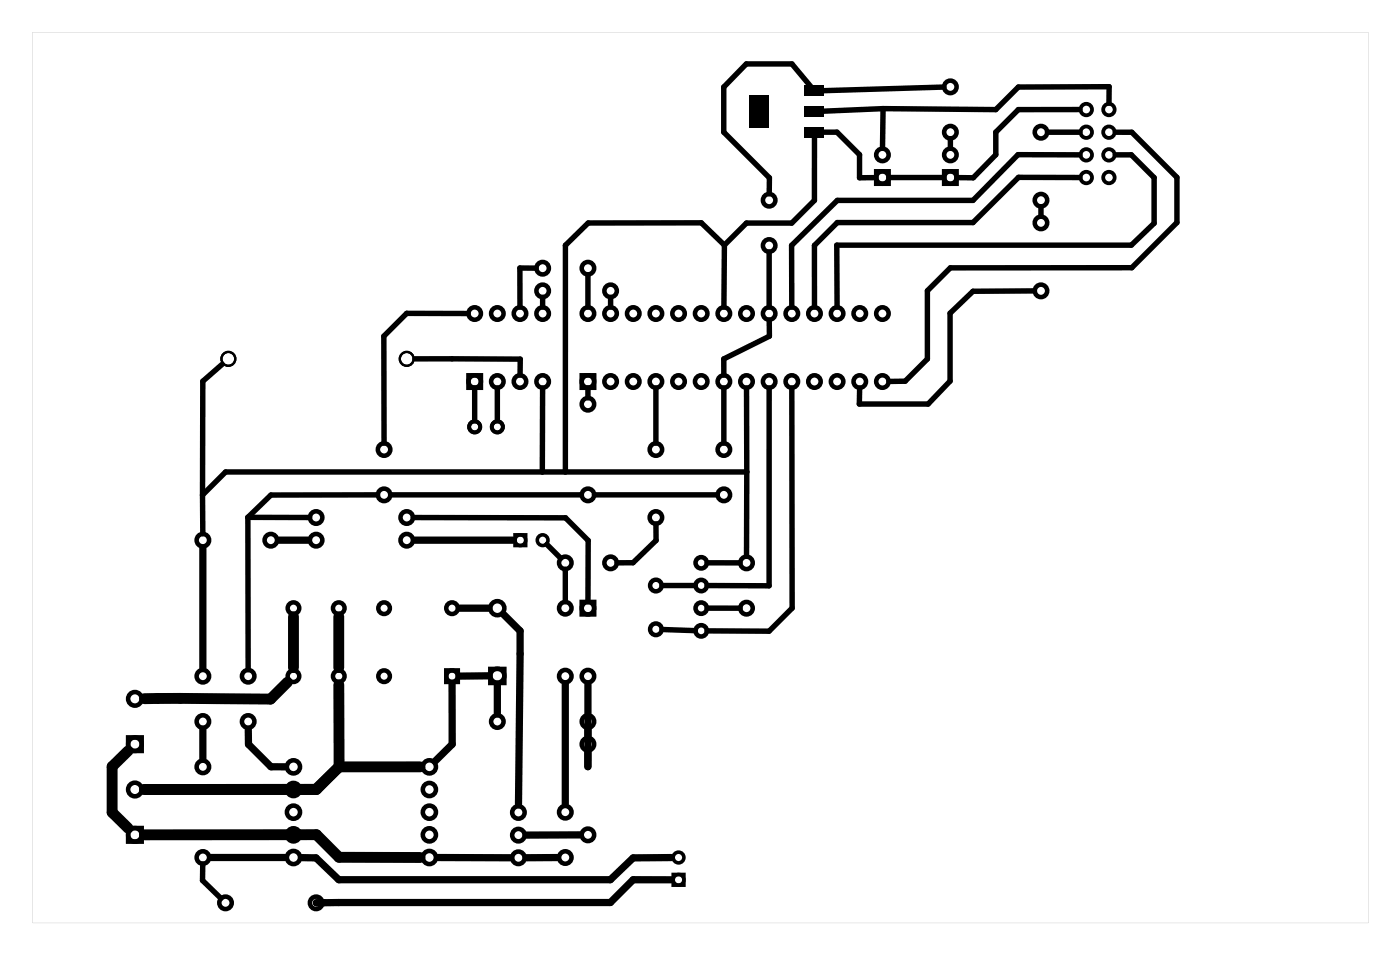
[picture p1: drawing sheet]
<svg xmlns="http://www.w3.org/2000/svg" width="157mm" height="107mm" viewBox="0 0 157 107" stroke-linecap="round" stroke-linejoin="round" font-family="sans-serif">
<g fill="#000">
<path d="M84 10.7h2.2v3.6h-2.2zM90.2 14.2h2.2v1.2h-2.2zM90.2 11.9h2.2v1.2h-2.2zM90.2 9.6h2.2v1.2h-2.2z"/>
<path d="M3.6 3.6h149.8v99.8h-149.8zM3.6 3.6v99.8h149.8v-99.8z"/>
</g>
<g fill="none" stroke="#000" stroke-width=".51">
<path d="M98.2 19.2h1.4v1.4h-1.4zM105.9 19.2h1.4v1.4h-1.4zM52.5 42.1h1.4v1.4h-1.4zM65.2 42.1h1.4v1.4h-1.4zM55 75h1.6v1.5h-1.6zM65.2 67.5h1.4v1.4h-1.4zM14.4 92.8h1.5v1.5h-1.5zM14.4 82.6h1.5v1.6h-1.5z"/>
<circle cx="98.9" cy="17.4" r=".7"/>
<circle cx="98.9" cy="19.9" r=".7"/>
<circle cx="106.6" cy="14.8" r=".7"/>
<circle cx="106.6" cy="9.7" r=".7"/>
<circle cx="106.6" cy="17.4" r=".7"/>
<circle cx="106.6" cy="19.9" r=".7"/>
<circle cx="116.7" cy="14.8" r=".7"/>
<circle cx="53.2" cy="35.1" r=".7"/>
<circle cx="55.8" cy="35.1" r=".7"/>
<circle cx="58.3" cy="35.1" r=".7"/>
<circle cx="60.8" cy="30.1" r=".7"/>
<circle cx="60.8" cy="32.6" r=".7"/>
<circle cx="60.8" cy="35.1" r=".7"/>
<circle cx="65.9" cy="30.1" r=".7"/>
<circle cx="65.9" cy="35.1" r=".7"/>
<circle cx="68.5" cy="32.6" r=".7"/>
<circle cx="68.5" cy="35.1" r=".7"/>
<circle cx="71" cy="35.1" r=".7"/>
<circle cx="73.5" cy="35.1" r=".7"/>
<circle cx="76.1" cy="35.1" r=".7"/>
<circle cx="78.6" cy="35.1" r=".7"/>
<circle cx="81.2" cy="35.1" r=".7"/>
<circle cx="83.7" cy="35.1" r=".7"/>
<circle cx="86.2" cy="27.5" r=".7"/>
<circle cx="86.2" cy="22.4" r=".7"/>
<circle cx="86.2" cy="35.1" r=".7"/>
<circle cx="88.8" cy="35.1" r=".7"/>
<circle cx="91.3" cy="35.1" r=".7"/>
<circle cx="93.9" cy="35.1" r=".7"/>
<circle cx="96.4" cy="35.1" r=".7"/>
<circle cx="98.9" cy="35.1" r=".7"/>
<circle cx="116.7" cy="32.6" r=".7"/>
<circle cx="116.7" cy="22.4" r=".7"/>
<circle cx="116.7" cy="25" r=".7"/>
<circle cx="35.4" cy="58" r=".7"/>
<circle cx="43.1" cy="55.5" r=".7"/>
<circle cx="43.1" cy="50.4" r=".7"/>
<circle cx="45.6" cy="58" r=".7"/>
<circle cx="53.2" cy="42.8" r=".7"/>
<circle cx="55.8" cy="42.8" r=".7"/>
<circle cx="58.3" cy="42.8" r=".7"/>
<circle cx="60.8" cy="42.8" r=".7"/>
<circle cx="65.9" cy="45.3" r=".7"/>
<circle cx="65.9" cy="55.5" r=".7"/>
<circle cx="65.9" cy="42.8" r=".7"/>
<circle cx="68.5" cy="42.8" r=".7"/>
<circle cx="71" cy="42.8" r=".7"/>
<circle cx="73.5" cy="58" r=".7"/>
<circle cx="73.5" cy="50.4" r=".7"/>
<circle cx="73.5" cy="42.8" r=".7"/>
<circle cx="76.1" cy="42.8" r=".7"/>
<circle cx="78.6" cy="42.8" r=".7"/>
<circle cx="81.2" cy="55.5" r=".7"/>
<circle cx="81.2" cy="50.4" r=".7"/>
<circle cx="81.2" cy="42.8" r=".7"/>
<circle cx="83.7" cy="42.8" r=".7"/>
<circle cx="86.2" cy="42.8" r=".7"/>
<circle cx="88.8" cy="42.8" r=".7"/>
<circle cx="91.3" cy="42.8" r=".7"/>
<circle cx="93.9" cy="42.8" r=".7"/>
<circle cx="96.4" cy="42.8" r=".7"/>
<circle cx="98.9" cy="42.8" r=".7"/>
<circle cx="15.1" cy="78.3" r=".76"/>
<circle cx="22.7" cy="75.8" r=".7"/>
<circle cx="22.7" cy="60.5" r=".7"/>
<circle cx="27.8" cy="75.8" r=".7"/>
<circle cx="30.4" cy="60.5" r=".7"/>
<circle cx="35.4" cy="60.5" r=".7"/>
<circle cx="45.6" cy="60.5" r=".7"/>
<circle cx="55.8" cy="68.2" r=".79"/>
<circle cx="55.8" cy="75.7" r=".79"/>
<circle cx="63.4" cy="68.2" r=".7"/>
<circle cx="63.4" cy="75.8" r=".7"/>
<circle cx="63.4" cy="63.1" r=".7"/>
<circle cx="65.9" cy="68.2" r=".7"/>
<circle cx="65.9" cy="75.8" r=".7"/>
<circle cx="68.5" cy="63.1" r=".7"/>
<circle cx="78.6" cy="63.1" r=".64"/>
<circle cx="78.6" cy="65.6" r=".64"/>
<circle cx="78.6" cy="68.2" r=".64"/>
<circle cx="78.6" cy="70.7" r=".64"/>
<circle cx="83.7" cy="68.2" r=".7"/>
<circle cx="83.7" cy="63.1" r=".7"/>
<circle cx="15.1" cy="83.4" r=".76"/>
<circle cx="15.1" cy="93.6" r=".76"/>
<circle cx="15.1" cy="88.5" r=".76"/>
<circle cx="22.7" cy="96.1" r=".7"/>
<circle cx="22.7" cy="80.9" r=".7"/>
<circle cx="22.7" cy="85.9" r=".7"/>
<circle cx="27.8" cy="80.9" r=".7"/>
<circle cx="32.9" cy="88.5" r=".74"/>
<circle cx="32.9" cy="85.9" r=".74"/>
<circle cx="32.9" cy="91" r=".74"/>
<circle cx="32.9" cy="93.6" r=".74"/>
<circle cx="32.9" cy="96.1" r=".74"/>
<circle cx="48.1" cy="88.5" r=".74"/>
<circle cx="48.1" cy="85.9" r=".74"/>
<circle cx="48.1" cy="93.6" r=".74"/>
<circle cx="48.1" cy="91" r=".74"/>
<circle cx="48.1" cy="96.1" r=".74"/>
<circle cx="55.8" cy="80.9" r=".7"/>
<circle cx="58.1" cy="93.6" r=".7"/>
<circle cx="58.1" cy="91" r=".7"/>
<circle cx="58.1" cy="96.1" r=".7"/>
<circle cx="63.4" cy="96.1" r=".7"/>
<circle cx="63.4" cy="91" r=".7"/>
<circle cx="65.9" cy="83.4" r=".7"/>
<circle cx="65.9" cy="93.6" r=".7"/>
<circle cx="65.9" cy="80.9" r=".7"/>
<circle cx="25.3" cy="101.2" r=".7"/>
<circle cx="35.4" cy="101.2" r=".7"/>
</g>
<g fill="none" stroke="#000" stroke-width=".5">
<path d="M50 75.1h1.3v1.3h-1.3z"/>
<circle cx="32.9" cy="68.2" r=".65"/>
<circle cx="32.9" cy="75.8" r=".65"/>
<circle cx="38" cy="68.2" r=".65"/>
<circle cx="38" cy="75.8" r=".65"/>
<circle cx="43.1" cy="68.2" r=".65"/>
<circle cx="43.1" cy="75.8" r=".65"/>
<circle cx="50.7" cy="68.2" r=".65"/>
<circle cx="50.7" cy="75.8" r=".65"/>
<circle cx="73.5" cy="65.6" r=".65"/>
<circle cx="73.5" cy="70.5" r=".65"/>
</g>
<g fill="none" stroke="#000" stroke-width=".25">
<circle cx="25.6" cy="40.2" r=".78"/>
<circle cx="45.6" cy="40.2" r=".78"/>
</g>
<g fill="none" stroke="#000" stroke-width=".43">
<circle cx="53.2" cy="47.8" r=".62"/>
<circle cx="55.8" cy="47.8" r=".62"/>
</g>
<g fill="none" stroke="#000" stroke-width=".42">
<circle cx="121.8" cy="17.4" r=".64"/>
<circle cx="121.8" cy="19.9" r=".64"/>
<circle cx="121.8" cy="14.8" r=".64"/>
<circle cx="121.8" cy="12.3" r=".64"/>
<circle cx="124.3" cy="17.4" r=".64"/>
<circle cx="124.3" cy="19.9" r=".64"/>
<circle cx="124.3" cy="14.8" r=".64"/>
<circle cx="124.3" cy="12.3" r=".64"/>
</g>
<g fill="none" stroke="#000" stroke-width=".4">
<path d="M57.7 59.9h1.2v1.2h-1.2zM75.5 98h1.2v1.2h-1.2z"/>
<circle cx="58.3" cy="60.5" r=".6"/>
<circle cx="60.8" cy="60.5" r=".6"/>
<circle cx="76.1" cy="98.6" r=".6"/>
<circle cx="76.1" cy="96.1" r=".6"/>
</g>
<g fill="none" stroke="#000" stroke-width=".81">
<path d="M22.7 61.4v13.5M31.2 60.5h3.4M46.5 60.5h11M50.7 76.6v6.8l-1.9 1.9M51.5 68.2h3.3M54.8 75.7l-3.3 .1M55.8 76.7v3.3M56.4 68.8l1.9 1.9-.2 19.5M63.4 76.6v13.5M65.9 76.6v5.9M22.7 81.7v3.4M23.6 96.1h8.4"/>
<path d="M27.8 81.7l.1 1.7 2.5 2.5h1.6M49.1 96.1h8.2M62.5 96.1h-3.5M65.1 93.6h-6.1M65.9 81.7v4.2M75.3 98.6h-4.3l-2.6 2.5-32.9 .1h.8M75.3 96.1h-4.3l-2.6 2.5h-30.4l-2.6-2.5h-1.6"/>
</g>
<g fill="none" stroke="#000" stroke-width=".61">
<path d="M90.9 9.7l-2.1-2.5h-5.1l-2.5 2.6v5l5.1 5.1v1.8M91.3 15.3v7.2l-2.5 2.5h-5.1l-2.5 2.5M92.3 14.8h1.6l2.5 2.5v2.6h1.8M99 12.2l-6.7 .3M99 12.2v4.4M99.7 19.9h6.1M105.8 9.8l-13.5 .4M106.6 15.5v1.1M121.1 14.8h-3.6M121.1 12.3h-6.9l-2.5 2.5v2.5l-2.6 2.6h-1.8M121.1 19.9h-6.9l-5.1 5h-15.2l-2.6 2.6v6.9M121.1 17.4l-6.9-.1-5.1 5.2h-15.2l-5.1 5v6.9"/>
<path d="M124.4 11.6v-1.9l-10.2 .1-2.5 2.5-12.7-.1M125.1 17.4h1.8l2.5 2.5v5.1l-2.5 2.5h-33.1l.1 6.9M125.1 14.8h1.8l5.1 5.1v5l-5.1 5.1h-20.3l-2.6 2.6v7.6l-2.5 2.5h-1.8M52.5 35.1h-6.9l-2.6 2.6 .1 11.9M60.1 30h-1.8v4.4M60.8 33.3v1.1M65.9 30.8v3.6M68.5 33.3v1.1M81.2 27.5v6.9M81.2 27.5l-2.6-2.5h-12.6l-2.6 2.5v25.4M86.2 28.2v6.2M86.3 35.9v1.8l-5.1 2.5v1.8"/>
<path d="M116 32.6h-6.9l-2.6 2.5v7.6l-2.4 2.6h-7.7v-1.8M116.7 23.2v1M22.7 55.5v4.3M24.9 40.8l-2.2 1.9v12.8M27.8 58h6.9M27.8 58v17M42.3 55.5h-11.9l-2.6 2.5M43.8 55.5h21.4M46.3 58h17.1l2.6 2.6-.1 6.8M46.5 40.2h11.8v1.8M53.2 43.5v3.6M55.8 43.5v3.6"/>
<path d="M60.8 43.5v9.4M65.9 43.5v1.1M66.7 55.5h13.7M73.5 43.5v6.1M73.6 58.7v1.9l-2.6 2.5h-1.8M81.2 43.5v6.1M83.7 43.5v9.4M83.7 52.9h-58.4l-2.6 2.6M83.7 52.9v9.4M86.2 43.5v22.1h-6.9M88.8 43.5v24.6l-2.6 2.6h-6.9M61.3 61l1.6 1.6"/>
<path d="M63.4 63.8v3.6M74.2 65.6h3.8M74.2 70.5l3.8 .2M79.3 63.1h3.7M79.3 68.2h3.7M22.7 96.8v1.9l2.1 2"/>
</g>
<path d="M32.2 76.5l-1.9 1.8h-14.1M32.9 69.1v5.7M38 69.1v5.7M38 76.7v9.2l-2.6 2.6M14.4 84.1l-1.8 1.8v5.1l1.8 1.8M16.2 93.6l19.3-.1 2.5 2.6h9.1M47.1 85.9h-9.1l-2.5 2.6h-19.3" fill="none" stroke="#000" stroke-width="1.2"/>
</svg>
